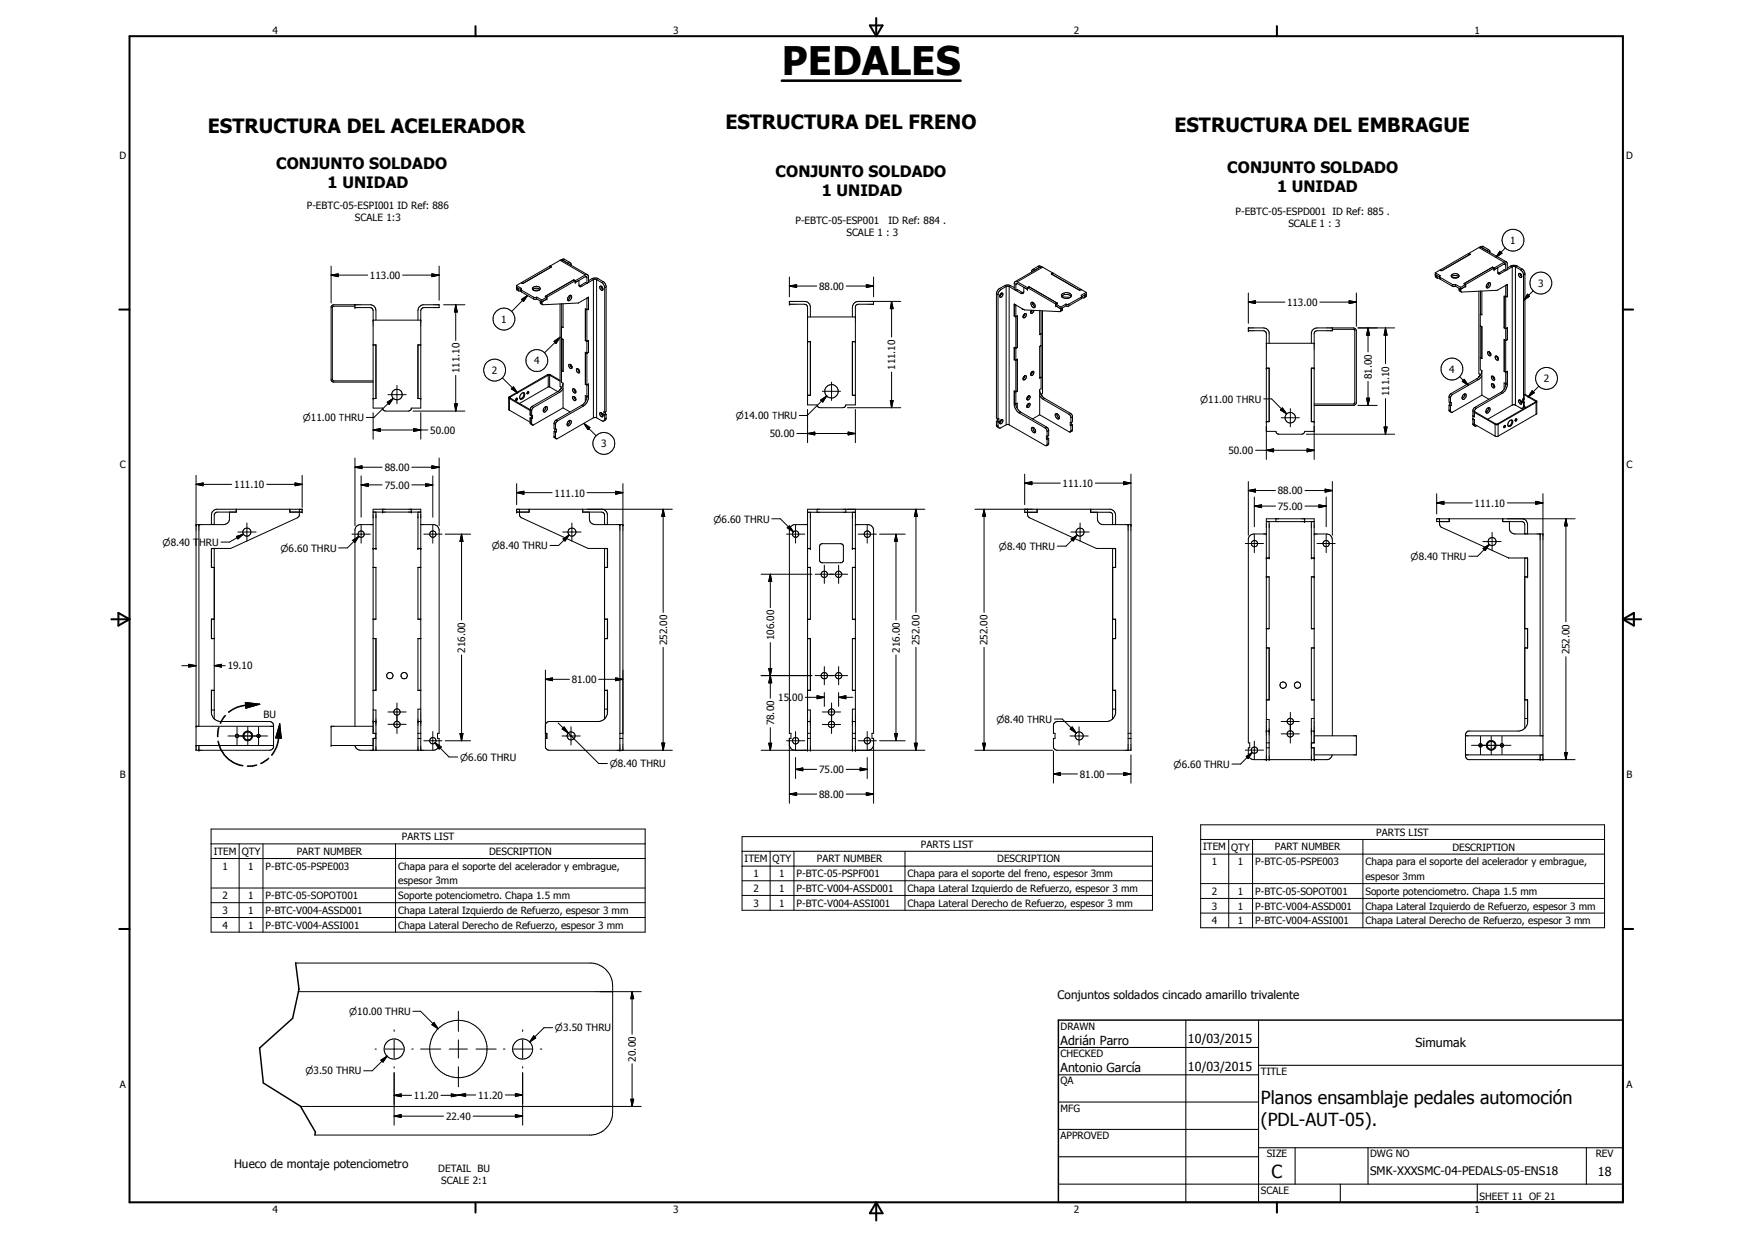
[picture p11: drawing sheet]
<svg xmlns="http://www.w3.org/2000/svg" width="420mm" height="297mm" viewBox="0 0 420 297" stroke-linecap="round" stroke-linejoin="round" font-family="sans-serif">
<defs><g id="words">
<text font-size="9.4" x="187.5" y="17.9">PEDALES</text>
<g font-size="4.7">
<text x="49.9" y="32">ESTRUCTURA DEL ACELERADOR</text>
<text x="174" y="30.9">ESTRUCTURA DEL FRENO</text>
<text x="281.6" y="31.6">ESTRUCTURA DEL EMBRAGUE</text>
</g>
<g font-size="4.3">
<text x="302.4" y="264.8">Planos ensamblaje pedales automoción</text>
<text x="302.4" y="269.9">(PDL-AUT-05).</text>
<text x="304.9" y="282.4">C</text>
</g>
<g font-size="3.8">
<text x="66.2" y="40.6">CONJUNTO SOLDADO</text>
<text x="294.3" y="41.5">CONJUNTO SOLDADO</text>
<text x="78.6" y="45.1">1 UNIDAD</text>
<text x="186" y="42.5">CONJUNTO SOLDADO</text>
<text x="197.1" y="47">1 UNIDAD</text>
<text x="306.3" y="46.1">1 UNIDAD</text>
</g>
<g font-size="3">
<text x="254.3" y="250.6">Adrián Parro</text>
<text x="284.9" y="250.1">10/03/2015</text>
<text x="339.5" y="251.1">Simumak</text>
<text x="254.3" y="257.1">Antonio García</text>
<text x="284.9" y="256.7">10/03/2015</text>
<text x="383.2" y="281.9">18</text>
</g>
<g font-size="2.8">
<text x="253.6" y="239.6">Conjuntos soldados cincado amarillo trivalente</text>
<text x="56.1" y="280">Hueco de montaje potenciometro</text>
<text x="328.6" y="281.8">SMK-XXXSMC-04-PEDALS-05-ENS18</text>
</g>
<g font-size="2.4">
<text x="65.4" y="8">4</text>
<text x="161.4" y="8">3</text>
<text x="257.5" y="8">2</text>
<text x="353.6" y="8">1</text>
<text x="28.7" y="38">D</text>
<text x="390" y="38">D</text>
<text x="73.6" y="50.2">P-EBTC-05-ESPI001 ID Ref: 886</text>
<text x="85.1" y="53.1">SCALE 1:3</text>
<text x="190.7" y="53.6">P-EBTC-05-ESP001</text>
<text x="213.1" y="53.6">ID Ref: 884 .</text>
<text x="296.3" y="51.5">P-EBTC-05-ESPD001 ID Ref: 885 .</text>
<text x="203" y="56.5">SCALE 1 : 3</text>
<text x="309" y="54.4">SCALE 1 : 3</text>
<text x="362.2" y="58.5">1</text>
<text x="88.7" y="66.9">113.00</text>
<text x="196.5" y="69.5">88.00</text>
<text x="368.9" y="68.8">3</text>
<text x="120.2" y="77.4">1</text>
<text x="308.7" y="73.3">113.00</text>
<text x="110.2" y="89.5" transform="rotate(-90 110.2 89.5)">111.10</text>
<text x="118" y="89.7">2</text>
<text x="128.1" y="87.3">4</text>
<text x="214.7" y="88.7" transform="rotate(-90 214.7 88.7)">111.10</text>
<text x="347.5" y="89.4">4</text>
<text x="329" y="90.9" transform="rotate(-90 329 90.9)">81.00</text>
<text x="333.2" y="95" transform="rotate(-90 333.2 95)">111.10</text>
<text x="370.2" y="91.7">2</text>
<text x="103.2" y="104">50.00</text>
<text x="144.2" y="107.2">3</text>
<text x="184.6" y="104.9">50.00</text>
<text x="28.8" y="112.2">C</text>
<text x="92.3" y="112.9">88.00</text>
<text x="294.6" y="108.9">50.00</text>
<text x="390" y="112.2">C</text>
<text x="56.1" y="117">111.10</text>
<text x="92.3" y="117.2">75.00</text>
<text x="133" y="119">111.10</text>
<text x="254.8" y="116.8">111.10</text>
<text x="306.4" y="118.5">88.00</text>
<text x="306.4" y="122.3">75.00</text>
<text x="353.6" y="121.5">111.10</text>
<text x="160" y="154.6" transform="rotate(-90 160 154.6)">252.00</text>
<text x="185.6" y="153.5" transform="rotate(-90 185.6 153.5)">106.00</text>
<text x="220.5" y="154.6" transform="rotate(-90 220.5 154.6)">252.00</text>
<text x="236.8" y="154.6" transform="rotate(-90 236.8 154.6)">252.00</text>
<text x="54.6" y="160.5">19.10</text>
<text x="111.6" y="156.5" transform="rotate(-90 111.6 156.5)">216.00</text>
<text x="215.8" y="156.5" transform="rotate(-90 215.8 156.5)">216.00</text>
<text x="376.4" y="156.9" transform="rotate(-90 376.4 156.9)">252.00</text>
<text x="137.1" y="163.7">81.00</text>
<text x="63.2" y="172.1">BU</text>
<text x="185.6" y="173.9" transform="rotate(-90 185.6 173.9)">78.00</text>
<text x="186.6" y="168">15.00</text>
<text x="196.5" y="185.3">75.00</text>
<text x="28.8" y="186.5">B</text>
<text x="196.5" y="191.3">88.00</text>
<text x="258.9" y="186.4">81.00</text>
<text x="390.1" y="186.5">B</text>
<text x="96.4" y="201.4">PARTS LIST</text>
<text x="220.8" y="203.2">PARTS LIST</text>
<text x="288.5" y="203.9">ITEM</text>
<text x="295.3" y="203.9">QTY</text>
<text x="305.8" y="203.9">PART NUMBER</text>
<text x="330.1" y="200.4">PARTS LIST</text>
<text x="348.3" y="203.9">DESCRIPTION</text>
<text x="51.3" y="205">ITEM</text>
<text x="53.3" y="208.5">1</text>
<text x="58" y="205">QTY</text>
<text x="59.6" y="208.5">1</text>
<text x="63.7" y="208.5">P-BTC-05-PSPE003</text>
<text x="71.2" y="205">PART NUMBER</text>
<text x="95.5" y="208.5">Chapa para el soporte del acelerador y embrague,</text>
<text x="117.3" y="205">DESCRIPTION</text>
<text x="178.6" y="206.8">ITEM</text>
<text x="185.3" y="206.8">QTY</text>
<text x="195.9" y="206.8">PART NUMBER</text>
<text x="239.2" y="206.8">DESCRIPTION</text>
<text x="290.6" y="207.4">1</text>
<text x="296.9" y="207.4">1</text>
<text x="301" y="207.4">P-BTC-05-PSPE003</text>
<text x="327.4" y="207.5">Chapa para el soporte del acelerador y embrague,</text>
<text x="53.3" y="215.6">2</text>
<text x="59.6" y="215.6">1</text>
<text x="63.7" y="215.6">P-BTC-05-SOPOT001</text>
<text x="95.5" y="212">espesor 3mm</text>
<text x="95.5" y="215.6">Soporte potenciometro. Chapa 1.5 mm</text>
<text x="180.7" y="210.3">1</text>
<text x="180.7" y="213.9">2</text>
<text x="186.9" y="210.3">1</text>
<text x="186.9" y="213.8">1</text>
<text x="191" y="210.3">P-BTC-05-PSPF001</text>
<text x="191" y="213.8">P-BTC-V004-ASSD001</text>
<text x="217.7" y="210.4">Chapa para el soporte del freno, espesor 3mm</text>
<text x="217.7" y="213.9">Chapa Lateral Izquierdo de Refuerzo, espesor 3 mm</text>
<text x="290.6" y="214.5">2</text>
<text x="296.9" y="214.5">1</text>
<text x="301" y="214.5">P-BTC-05-SOPOT001</text>
<text x="327.4" y="211">espesor 3mm</text>
<text x="327.4" y="214.5">Soporte potenciometro. Chapa 1.5 mm</text>
<text x="53.3" y="219.1">3</text>
<text x="59.6" y="219.1">1</text>
<text x="63.7" y="219.1">P-BTC-V004-ASSD001</text>
<text x="95.5" y="219.1">Chapa Lateral Izquierdo de Refuerzo, espesor 3 mm</text>
<text x="180.7" y="217.4">3</text>
<text x="186.9" y="217.3">1</text>
<text x="191" y="217.3">P-BTC-V004-ASSI001</text>
<text x="217.7" y="217.4">Chapa Lateral Derecho de Refuerzo, espesor 3 mm</text>
<text x="290.6" y="218.1">3</text>
<text x="290.6" y="221.5">4</text>
<text x="296.9" y="218.1">1</text>
<text x="296.9" y="221.6">1</text>
<text x="301" y="218.1">P-BTC-V004-ASSD001</text>
<text x="301" y="221.6">P-BTC-V004-ASSI001</text>
<text x="327.4" y="218.1">Chapa Lateral Izquierdo de Refuerzo, espesor 3 mm</text>
<text x="327.4" y="221.6">Chapa Lateral Derecho de Refuerzo, espesor 3 mm</text>
<text x="53.3" y="222.6">4</text>
<text x="59.6" y="222.6">1</text>
<text x="63.7" y="222.6">P-BTC-V004-ASSI001</text>
<text x="95.5" y="222.7">Chapa Lateral Derecho de Refuerzo, espesor 3 mm</text>
<text x="254.3" y="246.8">DRAWN</text>
<text x="152.5" y="254.5" transform="rotate(-90 152.5 254.5)">20.00</text>
<text x="254.3" y="253.4">CHECKED</text>
<text x="302.4" y="257.7">TITLE</text>
<text x="28.8" y="260.7">A</text>
<text x="99.3" y="263.5">11.20</text>
<text x="114.7" y="263.4">11.20</text>
<text x="254.3" y="260">QA</text>
<text x="390" y="260.7">A</text>
<text x="107" y="268.5">22.40</text>
<text x="254.3" y="266.5">MFG</text>
<text x="254.3" y="273.1">APPROVED</text>
<text x="105.1" y="281">DETAIL BU</text>
<text x="303.8" y="277.5">SIZE</text>
<text x="328.6" y="277.5">DWG NO</text>
<text x="382.7" y="277.4">REV</text>
<text x="105.8" y="283.8">SCALE 2:1</text>
<text x="302.4" y="286.2">SCALE</text>
<text x="354.8" y="287.7">SHEET 11 OF 21</text>
<text x="65.4" y="290.7">4</text>
<text x="161.4" y="290.7">3</text>
<text x="257.5" y="290.7">2</text>
<text x="353.6" y="290.7">1</text>
</g>
<g font-size="2.3">
<text x="72.6" y="101">n11.00 THRU</text>
<text x="176.5" y="100.5">n14.00 THRU</text>
<text x="287.8" y="96.6">n11.00 THRU</text>
<text x="171.1" y="125.3">n6.60 THRU</text>
<text x="39" y="130.9">n8.40 THRU</text>
<text x="117.9" y="131.7">n8.40 THRU</text>
<text x="239.6" y="131.9">n8.40 THRU</text>
<text x="67.3" y="132.2">n6.60 THRU</text>
<text x="338.3" y="134.2">n8.40 THRU</text>
<text x="239" y="173.3">n8.40 THRU</text>
<text x="110.4" y="182.4">n6.60 THRU</text>
<text x="146.2" y="183.9">n8.40 THRU</text>
<text x="281.4" y="184.1">n6.60 THRU</text>
<text x="83.7" y="243.3">n10.00 THRU</text>
<text x="133.1" y="247.3">n3.50 THRU</text>
<text x="73.2" y="257.6">n3.50 THRU</text>
</g>
</g></defs>
<g fill="none" stroke="#000" stroke-width=".24">
<path d="M354.7 59.4l-9.3 5.3M354.7 59.4l6 3.5M354.9 59.2l6.4 3.6M354.9 59.2l-.2 .2M355 59.2l.4 .2M355.4 59.4l1.2 .7M355.8 59.1l1.1 .7M355.8 59.1h-.4l-.4 .1M355.8 59.1l-.4 .3M356.9 59.8l-.3 .3M356.9 59.8l.4 .3v.4M361 59.4l-2.3 2.3"/>
<path d="M79.4 66l1.7-.3v.6zM79.4 63.8v8.8M79.4 66h8.8M85.1 73.7h.1M85.1 73.1h.1M85.1 73.1v.6M85.1 73.7h3.7l.4 .2 .3 .5v23.4h2.3l.1 .5 .5 .3h5.5l.6-.3 .1-.5h2.3v-23.4l.2-.4 .5-.3h3.7v-.6h-3.9a1.35 1.35 0 0 0-1.2 1.3v2.4M85.1 73.4h-5.1l-.3 .3v17.2l.4 .4h9.4M89.5 76.8h.1M89.5 76.8h11.4M90.2 76.8v-2.4a1.51 1.51 0 0 0-1.2-1.3h-9.1l-.5 .3v17.7l.5 .5h9.6M96.6 66h8.7"/>
<path d="M100.9 76.8h.1M103.6 65.7l1.7 .3-1.7 .3zM105.3 63.8v8.2M106.4 73.1h5.1M109.3 73.1l.4 1.7h-.7zM109.3 73.1v8.5M123.9 68.5v1l.5 .2M123.9 69.2l.3 .2M123.9 68.5l1.1 .6-.1 .2 .1 .7M124.3 69.7h.6M124.9 69.5l-1-.6 .3 .2 .1 .6M124.9 69.4l.1 .2"/>
<path d="M125 71.8l1.5-1-1 1.5zM125 67.7l-1.1 .8M125 69.6v.4M125 69.6l3 1.6M125 70l3 1.7M125.1 67.7h.1M126.5 70.8l-3.8 3.9M127.7 69l.3-.2a1.03 1.03 0 0 1 1.6 .5 1.19 1.19 0 0 1-1.8 .2zM127.8 69.4a1.37 1.37 0 0 1 1.7 0M128 71.2h.7M128 71.7h.7M128 71.2v.5"/>
<path d="M128.7 71.2l1.3 .7M128.7 71.7l1.3 .7M128.7 71.2v.5M129.4 69.5l-1.4 .1M129.6 72.5l.4 .2M130 72.4l-.4-.2v.6l.5 .2M130 71.9v.9l.1 .2M130.1 73l8.6-.4 2.4-1.4v2.8M130.8 71h.1M130.8 71l.3 .2M131.1 71.7h.1M131.1 71.2v.5"/>
<path d="M131.1 71.7l-1.1 .7M131.1 71.2l-1.1 .7M131.9 63.8l.3 .2M131.9 63.8h.1M132.2 64l-6.8 3.9-.3-.2M134.3 72.9v19.7l.2 .2v.4M134.3 62.4l.5-.1 .2 .1M134.3 62.4l-9.2 5.3M134.3 62.4l6.1 3.5M134.7 78.4v13.3l.3 .2v5.9M134.7 78.4l.3 .1M134.7 78.3l.3 .2"/>
<path d="M134.7 72.8v5.5M134.7 78.3v.1M134.7 62.3l6.2 3.6M135 62.4l1.3 .7M135 72.8v5.7M135.4 62.2l1.2 .7M135.4 62.2l-.4-.1-.4 .2M135.4 62.2l-.4 .2M136.3 63.1v.1M136.3 63.1l.1 .1M136.6 62.9l-.3 .2M136.6 62.9l.3 .2v.4"/>
<path d="M136.7 70.8l-.1 .6-.5 .5M136.7 70.8l-.5 .5-.1 .6M136.7 70.8a.69 .69 0 0 1 .4 .7 .69 .69 0 0 1-.6 .6l-.4-.2M136.9 63.4v.1M137.6 67.1l-6.8 3.9M137.6 67.1l.4 .2v.4M137.6 67.1h.1M137.6 67.1l-6.8 3.9 .3 .2M138 67.7h.1M138 67.7l.8-.5 .1 1.4 .2 .1 .4-.1M139.2 68.5h-.3M139.2 68.5l.3 .1"/>
<path d="M140.4 66.3l.3 .1v1.5M140.4 65.9l-9.3 5.3M140.4 67.7l.3 .2M140.4 66.3l-2.4 1.4M140.4 66.3l.3 .2M140.4 74v7.6M140.4 67.7l-1.2 .8M140.7 71.5v20.7M140.9 65.9l.2 .4v1.4l-.4 .2M140.9 65.9h-.5M141.1 71.2l-.4 .3M141.1 74h.1"/>
<path d="M141.1 74l-.4 .3-.3-.3v7.7M142 66.8l.7-.2 .7 .2M142 66.8l.3 .3M142 66.8l-.9 .5M142.3 67.1l.3-.2 .5 .2M142.3 67.1v33.1M142.3 67.1l-2.8 1.5M143.1 67.1l1.2 .6M143.1 67.1v33.1M143.4 66.8l1.2 .7M143.4 66.8l-.3 .3M144 68.6a.53 .53 0 0 0-.1 .7 .53 .53 0 0 0 .7 .2l-.1-.5-.3-.4"/>
<path d="M144 68.6h.1M144.1 68.6h.1M144.2 68.6l.4 .8M144.3 67.7l.5 .6 .2 .7M144.6 67.5l.6 .6 .2 .5v30l-.4 .2M144.6 67.5l-.3 .2M145 69v29.8M145.4 68.8l-.4 .2M189.3 68.6l1.7-.4v.7zM189.3 72.9h.1M189.3 72.3h.1M189.3 68.6h6.6"/>
<path d="M189.3 66.4v4.8M189.3 72.3v.6M189.3 72.3h3.7a1.41 1.41 0 0 1 1.3 1.1v2.6M193.7 76h.1M193.7 76h11.4M202.9 68.6h6.6M205.1 76h.1M207.8 68.2l1.7 .4-1.7 .3zM209.5 72.3v.6h-3.7l-.5 .3-.2 .3v23.6h-2.3l-.2 .5-.5 .1h-5.5l-.5-.2-.2-.4h-2.2v-23.4l-.2-.5-.5-.3h-3.7M209.5 66.4v4.8M213.8 72.3l.4 1.7h-.7zM213.8 72.3v8.5"/>
<path d="M216 72.3h-10.2a1.43 1.43 0 0 0-1.4 1.4v2.3M239 70.4l.3 .3M239.7 69.2l-.5 .5-.2 .6v29.9l.3 .3M239.7 69.2l.4 .2M240 70.4a.32 .32 0 0 1 .5-.1 .32 .32 0 0 1 0 .5l-.4 .4h-.3l-.1-.3zM240.1 69.4l-.5 .5-.3 .6v30M240.2 70.3l-.5 .7M240.5 70.4h.1M240.9 68.5l-1.2 .7M240.9 68.5l.4 .2M240.9 68.5l.6-.2 .9 .2M241.3 68.7l-1.2 .7"/>
<path d="M241.3 68.7v33.2M241.3 68.7h.7M242 68.7v33.2M242 68.7l2.8 1.6M242.4 68.5l-.4 .2M242.4 68.5l.8 .5M243.2 75.7h.1M243.2 75.7l.4 .2M243.3 72.9l.3 .3M243.4 67.5l-.2 .4v1.5l.4 .2M243.4 67.5l.6 .1M243.6 75.9h.1"/>
<path d="M243.6 73.2h.1M243.6 75.9l.4-.2-.1 7.6M243.6 73.2v23.9l.5 1.1 .7 .6M243.9 69.4l1.3 .7M244 69.4h.1M244 68l-.4 .1v1.5M244 68l2.4 1.4M244 67.6l2.4 1.4M244 69.4l-.4 .2M244 68l-.4 .2M245.1 74l.1 .2h.2M245.2 70.1l.3 .1"/>
<path d="M245.2 70.1l-.4 .2M245.5 70.2l-.3 .2-.4-.1M245.5 75.4l.3-.2a.54 .54 0 0 1 .3 .6 .54 .54 0 0 1-.5 .4h-.2l-.1-.3zM245.8 75.2l-.1 .4-.4 .3M246.4 69.4h.1M246.4 69v.4M246.4 69.4l-.9-.5v1.3M246.4 69l6.8 3.9M246.7 68.7h.1M246.8 68.7l6.8 4M246.8 68.7l-.4 .3M247.3 72.6a.7 .7 0 0 1 .9 .6v.5a.79 .79 0 0 1-.8-.3 .79 .79 0 0 1-.1-.8z"/>
<path d="M247.3 74.4l-.1 .3 .1 .4 .5-.3 .1-.4M247.4 74.4v.3M247.4 65.1l.1 .1M247.4 74.7l-.2 .2M247.6 74.4l-.2 .3M247.6 72.5v.4M247.6 72.7l.2 .1M247.6 72.9l.6 .6M247.7 64.6l-.3 .3v.3M247.7 64.6l.4 .2M247.8 72.8l-.2 .1M247.9 72.7l-.1 .1"/>
<path d="M248.1 64.8v.1M248.1 64.8l-.2 .1M249 63.8l-1.3 .8M249 63.8h.3l.5 .2M249 63.8l.3 .3M249.3 64.1l-1.2 .7M249.3 74.5v5.7l.4-.2M249.5 64l-6.1 3.5M249.6 64h.2M249.6 64l-.3 .1M249.7 74.5v18.7l-.4 .2v6M249.8 64l.3 .1"/>
<path d="M250 74.5v19.8l-.2 .1v.5M250.1 64.1l2.4 1.3M250.1 64.1l-6.1 3.5M252.5 65.4v.1M252.5 65.4l-.4 .3 6.8 3.9M253.2 73.3h.1M253.2 73.3l1.2 .7M253.2 72.9v.4M253.2 72.9l1.2 .7M253.6 72.7h.1M253.6 72.7l-.4 .2M254.2 74.7l-8.6-.4-2.4-1.4v2.8"/>
<path d="M254.4 74l.4-.2v.5l-.5 .4M254.4 73.6v.9l-.2 .2M254.6 71.1l.1-.1a1.66 1.66 0 0 1 2.1 0l.1 .1M254.7 70.5l.1-.1a1.73 1.73 0 0 1 1.9 .1 .55 .55 0 0 1 .2 .6 .55 .55 0 0 1-.6 .4 1.25 1.25 0 0 1-1.8-.7zM254.7 71.2l2 .1M254.8 74.2l-.4 .2M255.6 73.3h.8M255.6 72.9l-1.2 .7M255.6 73.3l-1.2 .7M255.6 72.9v.4M255.6 72.9l.4 .1 .4-.1M256.4 72.9v.4"/>
<path d="M259.3 69.4h.1M259.3 69.4l-6.8-4-.4 .3 6.8 3.9M259.3 69.4l-.4 .2M259.3 69.4l1.2 .7M259.3 71.2l-2.9 1.7M259.3 71.6l-2.9 1.7M259.3 71.2v.4M259.4 71.1l-.1 .1M259.4 71.1l1.1-.6-.4 .2-.1 .7M259.4 71v.1M259.4 71.4l-.1 .2M259.4 71v.4"/>
<path d="M260 71.4h-.6M260.5 70.1l-1.2 .7 .1 .2M260.5 70.1v.9l-.5 .4M260.5 70.9l-.4 .2M299.4 72.4l1.7-.3v.7zM299.4 79.3h.1M299.4 78.6h.1M299.4 70.2v7.3M299.4 78.6v.7M299.4 78.6h3.6a1.41 1.41 0 0 1 1.4 1.2v2.5M299.4 79.3h3.6l.6 .2 .1 .3v30.4M299.4 72.4h8.7"/>
<path d="M316.5 72.4h8.8M319.5 78.6v.7h-3.6a.66 .66 0 0 0-.7 .5v30.4M319.5 79h5.1l.3 .2v17.4l-.3 .3h-9.4M323.5 72.1l1.8 .3-1.8 .4zM325.3 70.2v8M325.7 78.6h8.8M328.1 78.6l.4 1.7h-.8zM328.1 78.6v5.8M332.3 78.6l.3 1.7h-.7zM332.3 78.6v8.6M344.2 65.4v.9l.5 .4M344.2 66.2l.4 .1"/>
<path d="M344.2 65.4l1.2 .7-.1 .1 .1 .7M344.8 66.7h.5M345.3 66.4l-1.1-.6 .4 .2 .2 .7M345.3 66.4l.1 .1M345.4 66.5v.4M345.4 66.5l2.9 1.7M345.4 66.9l2.9 1.7M345.4 64.7h.1M345.4 64.7l.4 .2M345.8 64.9l-.4-.2-1.2 .7M348.1 66.3a1.37 1.37 0 0 1 1.7 0M348.2 65.8h.1a1.03 1.03 0 0 1 1.6 .4l-.3 .3-.9 .2a.53 .53 0 0 1-.6-.3 .53 .53 0 0 1 .1-.6z"/>
<path d="M348.3 68.2h.8M348.3 68.6h.8M348.3 68.2v.4M349.1 68.2l1.2 .7M349.1 68.6l1.2 .7M349.1 68.2v.4M349.7 66.5h-1.4M349.9 69.5l.4 .1M350.3 69.3l-.4-.2 .1 .6 .4 .3M351.1 68h.1M351.1 68l.4 .2M351.5 68.6h.1"/>
<path d="M351.5 68.6l-1.2 .7M351.5 68.2v.4M351.5 68.2l-1.2 .7M352.2 60.7l.4 .3-6.8 3.9M352.2 60.7h.1M354.7 69.8v19.8l.2 .1v.5M355 78.1l.4 .2v7.7l-.4-.3M355 75.3v13.3l.4 .2v5.9M355 78.1l.4 .3M355 75.3l.4 .2M355 69.8v5.5M355 78.1h.1"/>
<path d="M355 75.3h.1M355.4 69.8v5.7M356.6 60.1h.1M356.6 60.1l.2 .1M357.1 67.7a.69 .69 0 0 1 .4 .8 .69 .69 0 0 1-.7 .5l-.4-.2M357.1 67.7l-.1 .6-.6 .5M357.1 67.7a1.21 1.21 0 0 0-.7 1.1M357.3 60.4l-.1 .1M358 64.1h.1M358 64.1l.3 .2M358 64.1l-6.9 3.9 .4 .2M358.3 64.7h.1"/>
<path d="M358.3 64.3l-.4-.2-6.8 3.9M358.3 64.7l.9-.5 .1 1.4 .2 .1 .4-.1M358.3 64.3v.4M358.3 64.3l-6.8 3.9M359.5 65.4l-.3 .1M359.5 65.4l.4 .2M359.7 60.2l.5 .5-1.5 1zM360.7 63.3l.4 .1v1.5M360.7 78.6l.4 .2M360.7 64.7l.4 .2M360.7 62.9l-2.4 1.4M360.7 63.3l-2.4 1.4"/>
<path d="M360.7 63.3l.4 .2M360.8 71v7.6M360.8 64.7l-1.3 .7M360.8 78.6l.3 .2M360.8 78.6h-.1M361.1 78.8l.4-.2v2.8l-.4 .3-.3-.3M361.1 68.4v20.8M361.3 62.8l.2 .3v1.5l-.4 .3M361.3 62.8l-.6 .1M361.4 68.2h.1M361.5 71h.1M361.5 68.2l-2.4 1.4-8.5 .4-.3-.2v-.9"/>
<path d="M361.5 68.2v2.8M361.5 71l-.4 .2M361.5 71l-.4 .2-.4-.2v7.6M361.5 68.2l-.4 .3M362.3 63.8l.7-.2 .8 .2M362.3 63.8l.4 .2M362.3 63.8l-.8 .5M362.7 64h.7M362.7 64v33.1M362.7 64l-2.8 1.6M363.4 64l1.2 .7M363.4 64v33.1"/>
<path d="M363.8 63.8l1.2 .7M363.8 63.8l-.4 .2M364.2 65.6a.59 .59 0 0 1 .7 .2 .59 .59 0 0 1 0 .7l-.5-.2zM364.5 65.6l.4 .7M364.6 64.7a1.48 1.48 0 0 1 .8 1.3M365 64.5l.5 .5 .2 .6v28.9M365 64.5l-.4 .2M365.4 66v30.3M365.7 65.7l-.3 .3M366.3 70.5l.5 .5-1.4 1zM367.7 69.7l-2.3 2.3M89.5 95.5h.1"/>
<path d="M89.5 82.7h.7v12.8h-.7M89.5 98.9v6.4M89.5 82.7h.7M92.9 96.4l1.4-.9-1 1.4zM93 94.6h4.4M94.3 95.5l-4.6 4.6h-1.9M95.2 92.4v4.4M99 98.6h12.5M100.2 82.7h.7M100.9 95.5h.1M100.9 98.9v6.4M100.9 82.7h-.7v12.8h.7"/>
<path d="M109 96.8h.7l-.4 1.8zM109.3 90v8.6M120.5 90.6l3.6 3.6M122 95.4l.2 .1M122.2 95.1l.1 .1M122.2 95.5v2.8M122.2 95.1l-.2 .1v3l.2 .1M122.2 98.3l5 2.9M122.2 95.5l5 2.9M122.3 95.4l-.1 .1M122.3 95.2v.2M122.3 95.4l4.9 2.8"/>
<path d="M122.6 93.2l.5-.4 1 1.4zM123.9 95.5l-.3 .4M123.9 95.5h.2l-.1 .4h-.4M125.2 94.3l.3-.2a.82 .82 0 0 1-.1 1.4l-.5 .2a.95 .95 0 0 1 .3-1.4zM125.5 94.1a1.07 1.07 0 0 1-.8 1.5M126.5 94l.1-.1a.27 .27 0 0 1 .1 .3 .27 .27 0 0 1-.3 .2zM126.6 93.9l-.2 .4M127.2 99.4h.1M127.2 99.4l.3 .3M127.2 98.3l.3 .2M127.5 99.7h.1M127.5 99.7l.2-.1v.6"/>
<path d="M127.5 98.5v3.1M127.6 97.4l-.4 .7v1.3M127.6 97.4l.4 .3M127.7 99.6v.6M128 97.7l-.5 .8M130.7 97.6l.3-.1a.72 .72 0 0 1 .1 .8 .72 .72 0 0 1-.8 .4l.1-.7zM130.9 97.5a1.03 1.03 0 0 1-.6 1.1M131.3 89.8h.7M131.3 89.8l.2 .2M131.3 89.8l-9.1 5.3M131.5 92.8h.3M131.5 90h.3"/>
<path d="M131.5 90v2.8M131.5 90l-9.2 5.2M131.5 92.8l-6.9 3.9M131.8 90v2.8M131.8 90l2.5 1.4M131.8 92.8l2 1.1M132 89.8l-.2 .2M132 89.8l2.3 1.4M132.9 81.8l1.4-.9-1 1.4zM133.8 93.9l-6.2 3.5M133.8 93.9l.4 .2M134.2 94.1l-6.2 3.6"/>
<path d="M134.3 93.4h.1M134.3 93.4v.1M134.3 93.4l-.5 .5M134.3 80.9l-3.7 3.7M134.7 81.2l.3 .2v7.6l-.3-.2M134.7 88.8l.3 .2M134.7 81.2l.3 .2M134.7 81.2h.1M134.7 88.8h.1M135 91.9l-.1 .7-.6 .8M135 97.8l-7 4.1h-.4l-.1-.3M135 93.2l-.8 .9"/>
<path d="M135 97.8l1.7 1M136.4 87.4a.57 .57 0 0 1 .7 .3 .57 .57 0 0 1-.1 .7l-.6-.5zM136.8 87.4l.1 .5M136.9 87.5v.4M136.9 87.9l.3 .2M137.3 95.2a.54 .54 0 0 1 .7 .2 .54 .54 0 0 1-.1 .7l-.4-.3zM137.4 93.3a.54 .54 0 0 1 .6 .2 .54 .54 0 0 1-.2 .7l-.4-.5zM137.7 93.2v.4l.4 .4M137.7 95v.4l.4 .4M138.3 88.4a.55 .55 0 0 1 .6 .3 .55 .55 0 0 1-.2 .7 .67 .67 0 0 1-.4-1zM138.6 88.4l.4 .8M139.5 97.2l-6.2 3.5"/>
<path d="M139.5 97.2l.4 .2M139.9 97.4l-6.2 3.5M140.4 81.7l.3 .1M140.4 92.1l.3 .2M140.4 81.6l.3 .2M140.4 92.1l.3 .1M140.4 81.6v.1M140.4 92.1h.1M140.7 81.8l.4-.2v2.9M140.7 92.3v2.9a2.58 2.58 0 0 1-1.2 2M141.1 92.1h.1M141.1 84.5l-.4 .2-.3-.2v7.6"/>
<path d="M141.1 92.1v3.6l-.4 .9-.8 .8M141.1 95.2l-.7-.4v1.5M141.1 92.1l-.4 .1M141.1 81.7l-.4 .1M141.1 92.1l-.4 .2M141.1 94.8l-.4 .2M143.9 99a.55 .55 0 0 1 .6 .3 .55 .55 0 0 1-.2 .6 .73 .73 0 0 1-.4-.9zM144.2 98.9l.4 .8M144.8 99.4l.2 .2M145 98.8l-.2-.1v.7M145 99.6v.9M145.2 99.2l.2 .1"/>
<path d="M145.2 99.2l-.4 .2M145.2 98.7v.5M145.4 99.3l-.4 .3M145.4 99.3l-.1 1.2-.5 .4M193.7 81.9h.1M193.7 81.9h.6v12.9h-.6M193.7 98.2v7.9M193.7 94.7h.6M196.8 95.9l1.5-1-1 1.5zM197.2 93.8h4.4M198.3 94.9l-4.7 4.7h-1.9M199.4 91.6v4.4"/>
<path d="M203.2 97.7h12.8M204.4 94.7h.7M205.1 81.9h.1M205.1 98.2v7.9M205.1 81.9h-.7v12.9h.7M213.5 96h.7l-.4 1.7zM213.8 89.2v8.5M243.2 86.1h.1M243.2 83.3h.1M243.2 96.6l.4 .3 .4-.3v1.3M243.2 86.1l.4 .3M243.5 96.8l-.3 .1"/>
<path d="M243.6 86.4l.4-.3-.1 7.7M243.6 83.5l-.4-.2v2.8M243.6 93.9l-.4-.2v3.4l.6 1.3 .6 .6M243.9 86.1l-.3 .3M244 83.3l-.4 .2-.4-.2M244 93.7l-.4 .3-.3-.2M244.4 99l6.2 3.6M244.8 98.8l6.2 3.6M244.8 98.8l-.4 .2M245.7 90.1l-.4 .7M245.7 90.1h.3M245.8 90.1l-.1 .4-.4 .3"/>
<path d="M246 90.1h.1M246.1 90.1a.67 .67 0 0 1-.7 1l-.1-.3M246.5 95.1l.2-.2a.54 .54 0 0 1 .3 .6 .54 .54 0 0 1-.5 .4l-.3-.2zM246.5 96.9l.2-.2a.53 .53 0 0 1 .3 .6 .53 .53 0 0 1-.5 .4l-.3-.2zM246.7 96.7l-.2 .5-.3 .3M246.7 94.9l-.2 .5-.3 .2M247.3 89.3l.6-.3a.59 .59 0 0 1 0 .7 .59 .59 0 0 1-.7 .3zM247.4 89.2v.3M247.6 89l-.4 .8M249.3 99.4l7.3 4.2 .2-.2v-1.3M249.3 94.9l.8 .8M249.3 93.9a2.87 2.87 0 0 0 1.2 1.6"/>
<path d="M249.3 83.1v7.6M249.3 90.7l.4-.3zM249.3 99.4l-1.7 1.1M249.6 82.8h.1M249.6 80h.1M249.7 80l-.4 .2M249.7 82.8l-.4 .3M249.9 95h.1M250 95h.1M250 95v.1M250.1 95.7l6.3 3.6M250.5 95.5l6.2 3.6"/>
<path d="M250.5 95.5l-.4 .2M253.2 99.2a.83 .83 0 0 1 .7 1.3h-.2a.97 .97 0 0 1-.5-1.3zM253.4 99.1l.1 .6 .6 .5M256.4 99.3l.4 .7v1.3M256.7 99.1l.5 .7v1.3l-.4 .2M256.7 99.1l-.3 .2M257.2 99.9l-.4 .2M303.1 95.6h1.9l3.6 3.6M303.7 88.3h.1M303.7 88.3h.7v12.8h-.7M303.7 82.3h11.5M307.5 97.8l1.1 1.4-1.5-.9z"/>
<path d="M309.4 98v4.3M314.5 82.3v-2.5l.3-.7 .6-.4 9.2-.1 .6 .4v17.8l-.6 .4h-9.4M315.2 88.3h.1M315.2 88.3h-.7v12.8h.7M325.7 97.2h4.6M327.7 95.5h.8l-.4 1.7zM328.1 91.4v5.8M332.3 95.5v8.6M347.5 97.2v1.2l.5 .4M347.5 97.2l.3 .1M347.5 98.3l.3 .2M347.5 95.2l.3 .2"/>
<path d="M347.7 97l.4 .2M347.7 97l-.2 .2M347.7 96.5v.5M347.8 96.6l.3-.1v.7M347.8 95.4v1.2M347.8 97.3v1.2M347.8 98.5l.3 .3M348 94.4l-.5 .7v1.3l.3 .2M348 94.4l.3 .2M348.1 97.2l-.3 .1M348.3 94.6l-.5 .8M350 90.3l2.1 2.1"/>
<path d="M350.8 94.8l.6-.4a.72 .72 0 0 1 .1 .9 .72 .72 0 0 1-.8 .3l-.1-.2zM351.1 90.9l1 1.5-1.4-1zM351.2 94.4a.89 .89 0 0 1-.6 1.1M353.2 99.7l.4 .2M353.2 98.5l.4 .2M353.6 98.7v1.2l-.4-.2M353.7 97.7l-.5 .7v3.3l.5 .5M353.7 97.7l.4 .2M354.1 97.9l-.5 .8M354.1 90.8l-6.1 3.6M354.1 90.8l.4 .2M354.5 91l-6.2 3.6"/>
<path d="M354.7 90.3v.1M354.7 90.3h.1M354.7 90.4l-.6 .4M354.8 90.2l-.1 .1M355 85.7l.4 .2M355 85.7h.1M355.4 94.7l-7.3 4.1M355.4 90.1l-.9 .9M355.4 88.9l-.3 .9-.4 .6M355.4 94.7l1.7 1M356.5 98.1l.6-.4a.72 .72 0 0 1 .1 .9 .72 .72 0 0 1-.8 .3l-.1-.2zM356.8 84.4l.1-.1a.59 .59 0 0 1 .6 .4 .59 .59 0 0 1-.2 .6l-.4-.3z"/>
<path d="M356.9 97.7a.89 .89 0 0 1-.5 1.1M357.1 84.3l.2 .5M357.3 84.5v.3M357.3 84.8l.2 .3M357.7 92.1a.56 .56 0 0 1 .6 .1 .56 .56 0 0 1 .1 .6v.1a.65 .65 0 0 1-.7-.8zM357.7 90.2a.54 .54 0 0 1 .7 .3 .54 .54 0 0 1-.2 .7 .9 .9 0 0 1-.5-1zM358 90.2l.1 .4 .4 .3M358 92l.1 .4 .4 .4M358.6 85.4a.58 .58 0 0 1 .7 .3 .58 .58 0 0 1-.1 .7 .71 .71 0 0 1-.6-1zM358.9 85.4l.5 .7M359.9 94.1l-6.2 3.6M359.9 94.1l.3 .2"/>
<path d="M360.2 94.3l-6.1 3.6M360.7 89h.1M360.7 89l.4 .3M360.8 81.4v7.6M360.8 89l.3 .2M361.1 89.3v2.9a2.46 2.46 0 0 1-1.2 1.9M361.4 89h.1M361.5 89v3.4a2.59 2.59 0 0 1-1.3 1.9M361.5 92.2l-.8-.4v1.4M361.5 89l-.4 .2M361.5 81.4l-.4 .2-.4-.2v7.6M361.5 89l-.4 .3"/>
<path d="M361.5 91.8l-.4 .2M362.7 97.1h.7M362.7 97.1l-5.9 3.4M363.4 97.1l1.2 .7 .6 .1M364.2 95.9a.55 .55 0 0 1 .7 .3 .55 .55 0 0 1-.2 .7l-.5-.5zM364.5 95.9l.4 .7M365.2 96.4l.2 .1M365.4 96.3l-.2 .1M365.4 96.5v.9M365.4 97.4l-.2 .5M365.4 96.3l.1 .1M365.5 95.7h.1"/>
<path d="M365.5 96.4l-.1 .1M365.5 95.7l-.3-.1v.8M365.5 97.3l-.1 .1M365.5 94.6v1.1M365.5 96.4v1l.5 .3M365.5 94.6l2.7 1.6M365.7 97.5l-.5 .4M365.7 94.5l-.2 .1M365.7 94.5l2.7 1.6M367.4 93.7l.5 .4-1.4 1.1zM368.2 96.2v.2M368.2 96.4l.2 .1"/>
<path d="M368.2 96.4l-9.1 5.2M368.4 96.1l.1 .1v2.9l-.1 .2M368.4 96.5v2.8M368.4 96.1l-.2 .1M368.4 99.3l-9.1 5.3M368.4 96.5l-9.1 5.2M368.5 96.4l-.1 .1M369.1 92.6l-2.6 2.6M47 116.1l1.7-.3v.7zM47 114v65.9h17.7l.5-.2 .3-.4 .1-5.4-.2-.5-.4-.3-12.3-.1a2.21 2.21 0 0 1-2-2M47 116.1h8.6M64 116.1h8.5"/>
<path d="M70.8 115.8l1.7 .3-1.7 .4zM72.5 114v7.7M85.1 112l1.7-.3v.7zM85.1 109.8v16.2M85.1 112h6.5M86.6 116.2l1.7-.2v.6zM86.6 114.1v9.9M86.6 116.2h5M89.5 103.1l1.7-.4v.7zM89.5 103.1h13.1M98.8 112h6.5M98.8 116.2h5"/>
<path d="M99.2 102.7l1.7 .4-1.7 .3zM102.1 116l1.7 .2-1.7 .4zM103.6 111.7l1.7 .3-1.7 .4zM103.8 114.1v9.9M105.3 109.8v16.2M123.9 118.1l1.7-.3v.7zM123.9 116v5M123.9 118.1h8.5M127.2 101.3l.3 .3M127.5 100.4l-.3-.2v1.4l.5 .3M127.7 100.2h.1M127.7 100.2l-.2 .2"/>
<path d="M132.9 103.5l.3 .2M132.9 103.5v1.4l.5 .3M132.9 101.6l.3 .2M132.9 104.6l.3 .3M133 103.4l.4 .1M133 103.4l-.1 .1M133 102.9v.5M133.2 103l.2-.1v.6M133.2 101.8v1.2M133.2 103.7v1.2M133.2 104.9l.2 .3M133.3 100.7l-.4 .7v1.3l.3 .3"/>
<path d="M133.3 100.7l.4 .2M133.4 103.5l-.2 .2M133.7 100.9l-.4 .4-.1 .5M136.2 101.1l.5-.3a.72 .72 0 0 1 .2 .8 .72 .72 0 0 1-.9 .4v-.3zM136.6 100.8a1.03 1.03 0 0 1-.6 1.1M140 101.5l1.5 1-.5 .5zM140 101.5l2.9 2.9M140.8 118.1h8.6M142.3 100.2h.8M142.3 100.2l-8.9 5M143.1 100.2l1.2 .7h.5M145 100.5l-.2 .4"/>
<path d="M145.4 100.2l-.4 .3M147.6 117.8l1.8 .3-1.8 .4zM149.4 116v63.9M191.1 103.9h14M193.7 103.9l1.7-.3v.7zM203.4 103.6l1.7 .3-1.7 .4zM239 101l.3 .2M239 101v1.1l.6 .5M239 101.9l.3 .2M239.2 100.4v.5M239.2 100.9l.4 .2M239.2 100.9l-.2 .1"/>
<path d="M239.3 101.2v1.1l.3 .3M239.3 100.5l.3-.1v.7M239.6 101.1l-.3 .1M240.1 100.6h.3a.55 .55 0 0 1 0 .7 .55 .55 0 0 1-.7 .1l.1-.4zM240.2 100.6l-.5 .7M241.3 101.9l-1.4 .7h-.3M241.3 101.9l.3-.2 .4 .2M242 101.9l8.9 4.9M245.7 115.8l1.8-.3v.7zM245.7 113.7v7.3M245.7 115.8h8.6M247.5 102.5a.83 .83 0 0 1 .7 1.3h-.2a.97 .97 0 0 1-.5-1.3z"/>
<path d="M247.7 102.4l.1 .6 .6 .5M250.6 102.6l.5 .7v1.3M250.9 105.2l.2 .1M251 102.4l.5 .7v1.3l-.4 .2M251 102.4l-.4 .2M251.1 104.6l-.2-.1v.7M251.1 105.3v1.3l-.2 .2M251.3 105l.2 .2M251.3 105l-.4 .2M251.3 104.5v.5M251.5 105.2l-.4 .1M251.5 105.2v1.2l-.5 .4"/>
<path d="M251.5 106.3l-.4 .3M251.5 103.3l-.4 .1M256.7 101.9l.1 .2M256.8 101.3l-.1-.1v.7M257 101.7l.2 .2M257 101.7l-.3 .2M257 101.2v.5M257.2 101.9l-.4 .2M257.2 101.9v1.2l-.5 .4M257.2 103l-.4 .3M262.7 115.8h8.5M269.5 115.5l1.7 .3-1.7 .4z"/>
<path d="M271.2 113.7v66.2h-17.8l-.7-.6-.1-2.3h.4v-1.2h-.4v-2.1l.6-.6 12.3-.1a2.31 2.31 0 0 0 2-2M299.4 117.6l1.7-.3v.7zM299.4 115.4v12.9M299.4 117.6h6.5M300.8 119.2v7.1M301.1 107.9h14.1M303.7 107.9l1.7-.3v.7zM303.7 101.1h.1M303.7 103.4h2.3a.72 .72 0 0 0 .7 .7h5.5l.4-.2 .3-.5h2.3M307.2 100.2h4.4M313 117.6h6.5M313.3 104.1h21.2"/>
<path d="M313.5 107.6l1.7 .3-1.7 .4zM315.2 101.1h.1M317.8 117.3l1.7 .3-1.7 .4zM318 119.2v7.1M319.5 115.4v12.9M331.9 102.4h.7l-.3 1.7zM344.5 118.4v4.8M353.2 100.4h.1M353.2 100.4l.4 .2v1.2M353.2 101.6l.4 .2M353.6 101.8l.2 .4 .3-.2M353.6 101.7l5 2.9"/>
<path d="M358.6 101.7v2.9M358.6 101.7l.3 .2 .4-.2M358.6 104.6h.7M358.7 101.6l-.1 .1M358.7 101.6h.4M358.7 101.6l-4.9-2.8h-.2l5 2.9M359.1 101.6l.2 .1M359.3 101.7v2.9M360.8 102l-.2 .4M360.9 102l-.3 .5 .4-.1v-.3M360.9 102h.1M361 102v.1"/>
<path d="M362 100.9l.6-.2a.98 .98 0 0 1-.9 1.5 1.08 1.08 0 0 1 .3-1.3zM362.5 100.7a1.1 1.1 0 0 1-.8 1.5M363.3 100.8l.1 .2M363.4 101h.1M363.6 100.4l-.3 .4M363.6 100.4l.2 .3-.3 .3M370 118.4v63.7M47 125.8h.1M47.7 125.8h.1M47.7 125.8v48.3M50.7 131.5h.7M50.7 125.7h.7"/>
<path d="M51.4 131.5v40.8M55 122.8v1.8l-.1 .5-1 .6-6.9 .1M56.6 122.1l.1 .7h-4.6l-.5 .1-.2 .4v2.5M56.7 128.6l1.7-.5-1.3 1.1zM57.1 127.6h4.3M58.4 128.1l-3.4 1.9h-2M59.2 125.4v4.4M69.5 122.1h.1M69.5 122.1v.7h3M71.8 122.1l-.1 1.6-.4 .5-16 7.3h-4.6v4.5h.7M72.5 122.1h.1M72.5 122.8h.1"/>
<path d="M72.5 122.1h-20.7a1.39 1.39 0 0 0-1.1 1.3v2.4M72.5 122.1v.7M84.4 128.1h4.4M84.6 129.5l1.5-.9-1 1.4zM86.1 128.6l-2.8 2.8h-2.1M86.6 125.9v4.3M89.5 131.5h.1M89.5 125.8h-3.2l-.9 .4-.3 .7v47.2M89.5 136h.7v12.5l-.7-.1M89.5 122.8h11.4M89.5 131.5h.7M90.2 131.5h.1"/>
<path d="M90.2 122.8v8.7h-.7M91.8 122.1h.1M91.8 122.8h.1M91.8 122.1v.7M98.6 122.1h.1M98.6 122.8h.1M98.6 122.1v.7M100.2 131.5h.1M100.2 131.5h.7M100.2 122.8v8.7h.7M100.9 131.5h.1M100.9 125.8h3.3a1.41 1.41 0 0 1 1.1 1.3v48.7h-.4v1.2h.4v1.5a1.43 1.43 0 0 1-1.4 1.4h-17.4a1.36 1.36 0 0 1-1.4-1.2"/>
<path d="M100.9 136h-.7v12.4h.7M101.6 128.1h4.4M103.8 125.9v4.3M106.8 128.1h6M110.7 128.1l.3 1.7h-.7zM110.7 128.1v20.5M123.9 122.1h.1M123.9 122.8h.1M123.9 122.1h37.3M123.9 122.1v.7M124.6 122.1v1.6l.4 .4 16 7.4h4.7v4.6l-.7-.1M126.9 122.1v.7"/>
<path d="M126.9 122.1v.7h-3M134.9 127.6h4.4M135 129.2l1.5-.9-1 1.4zM136.5 128.3l-2.5 2.5h-2.1M137.1 125.4v4.4M139.7 122.1h.1M139.7 122.1v.7h4.6l.4 .1 .3 .4v2.5M141.3 122.8v1.6a1.35 1.35 0 0 0 1.4 1.4h6.7M144.6 122.1l.8 .5 .3 .6v2.6M145 131.5h.7M145 125.7h.7M145 131.5v40.8"/>
<path d="M145.7 131.5v4.6M148.7 125.8h.1M148.7 125.8v54.1M149.4 125.8h.1M159 122.1l.4 1.7h-.7zM159 122.1v24.7M182.5 137.7h12.2M184.7 137.7l.4 1.7h-.7zM184.7 137.7v8M185.1 124.4h2l3.2 3.1M188.6 128.1h4.4M188.8 126.5l.5-.4 1 1.4z"/>
<path d="M190.8 125.9v4.3M193.7 131.5h.1M193.7 125.8h-3.3l-.8 .4-.3 .7v48.9h.4v1.2h-.4M193.7 122.8h11.4M193.7 136h.6v12.5h-.6M193.7 131.5h.6M194.3 131.5h.1M194.3 122.8v8.7h-.6M195.5 137.7h7.8M195.9 122.1v.7M196.7 130.6l.4-.3 4.9 .2 .3 .4-.2 3.8-.4 .2h-4.6l-.3-.1-.3-.4zM197.7 135.5v4.4"/>
<path d="M201.1 135.5v4.4M202.8 122.1v.7M204.4 131.5h.1M204.4 131.5h.7M204.4 122.8v8.7h.7M205.1 131.5h.1M205.1 125.8h.1M205.1 125.8h3.3a1.41 1.41 0 0 1 1.1 1.3v48.7h-.4v1.2h.4M205.1 136h-.7v12.5h.7M205.1 122.1v57.8M205.8 128.1h4.4M208 125.9v4.3"/>
<path d="M210.9 128.1h6.2M214.9 128.1l.3 1.7h-.7zM214.9 128.1v20.5M219.7 122.1l.3 1.7h-.7zM219.7 122.1v24.7M221.8 122.1h-28.1v57.8M233.8 122.1h32.6l.8 .5 .3 .6v2.6M236 122.1l.3 1.7h-.6zM236 122.1v24.7M245.7 122.1v.7h3v-.7M246.4 122.1v1.3l.4 .7 16.1 7.4h4.6v4.5h-.7M248.7 122.1v.7"/>
<path d="M256.8 127.6h4.4M256.9 129.2l1.4-.9-.9 1.4zM258.3 128.3l-2.7 2.6h-2M259 125.4v4.4M261.6 122.1h.1M261.6 122.1v.7l5 .1 .2 .4v2.5M263.2 122.8l.1 2 .6 .8 .7 .2h6.6M266.8 131.5h.7M266.8 125.7h.7M266.8 131.5v40.9M266.9 136.1v12.4M270.5 125.8h.1"/>
<path d="M270.5 125.8v54.1M271.2 125.8h.1M298.7 130.3h4.3M300.8 121.3l1.7-.3v.7zM300.8 128.1v4.4M300.8 121.3h5.1M303.7 138.3h.1M303.7 133.8h.1M303.7 128h.1M303.7 128h-3a1.41 1.41 0 0 0-1.3 1.2v48.9h.3v1.2h-.3v1.9a1.41 1.41 0 0 0 1.1 .9h17.8l.8-.4 .4-.7M303.7 138.3h.7v12.4h-.7M303.7 125.1h11.5"/>
<path d="M303.7 133.8h.7M304.4 133.8h.1M304.4 125.1v8.7h-.7M306 124.4v.7M312.9 124.4h.1M312.9 125.1h.1M312.9 124.4v.7M313 121.3h5M314.5 133.8h.1M314.5 133.8h.7M314.5 125.1v8.7h.7M315.2 138.3h.1"/>
<path d="M315.2 133.8h.1M315.2 128h.1M315.2 128h3a1.44 1.44 0 0 1 1.3 1.4v47M315.2 138.3h-.7v12.4h.7M315.8 130.3h4.4M316.3 121l1.7 .3-1.7 .4zM318 128.1v4.4M344.5 120.6l1.8-.4v.7zM344.5 120.6h8.6M345.2 124.4v1.2l.4 .8 16.2 7.4h4.5v4.5M347.5 124.4h.1M347.5 124.4v.7h-3v-.7h33.2"/>
<path d="M355.6 129.8h4.4M355.7 131.5l1.5-1-1 1.5zM357.2 130.5l-2.8 2.8h-2.2M357.8 127.6v4.4M360.4 124.4h.1M360.4 124.4v.7h4.8l.5 .6v2.3M361.5 120.6h8.5M362 125.1v1.6a1.41 1.41 0 0 0 1.1 1.3h6.9M365.2 124.4l.6 .3 .5 .8v2.5M365.7 138.3h.6M365.7 133.8h.6M365.7 133.8v40.8"/>
<path d="M366.3 138.3h.1M368.3 120.2l1.7 .4-1.7 .3zM369.3 128v48.4M375.5 124.4l.4 1.7h-.7zM375.5 124.4v24.7M43.6 159.6h3.4M45.3 159.3l1.7 .3-1.7 .3zM50.7 153.1h.7M51.4 159.6l1.7-.3v.6zM51.4 148.4h-.7v4.7h.7M51.4 159.6h2.6M89.5 153.1h.7v12.4h-.7"/>
<path d="M89.5 153.1h.7M100.2 153.1h.7M100.9 153.1h-.7v12.4h.7M110.7 157v20.6M145 148.5l.7-.1v4.7h-.7M145 153.1h.7M145.7 148.4v4.7M159 155.2v24.7M184.7 154.1v13.3M193.7 148.5h.1M193.7 153.1h.6M193.7 153.1h.6v12.4h-.6"/>
<path d="M197.7 159.8v4.4M201.1 159.8v4.4M204.4 153.1h.7M205.1 148.5h.1M205.1 153.1h-.7v12.4h.7M214.9 157v20.6M219.7 155.2v24.7M236 155.2v24.7M266.8 148.5h.7M266.8 153.1h.7M267.5 148.5h.1M267.5 148.5v4.6h-.6v12.4h.6v5.5"/>
<path d="M303.7 155.3h.7v12.5h-.7M315.2 155.3h-.7v12.5h.7M365.7 150.7h.6v4.7l-.6-.1M375.5 157.4v24.7M47 178.7h.1M47 174.1h.1M47 174.1h18.6M47 178.7h18.6M47.7 179.9h.1M47.7 178.7v1.2M50.7 170.2h.7M50.7 165.5h.7"/>
<path d="M51.4 165.5h-.7v5.5M54.7 176.4h9.5M56.8 174.2v4.4M58.8 168.4l3.5 .4-3.3 1zM59.4 174.2v4.4M62 174.2v4.4M62.3 168.8l-3.4 .3M67.1 173.5l.4 3.5-1.4-.1zM67.1 173.5l-.3 3.5M79.4 174.1h.1M79.4 178.7h.1M79.4 174.1v4.6"/>
<path d="M79.4 174.1h10.1M79.4 178.7h10.1M89.5 173h.1M89.5 177h.7M89.5 170.2h.7v9.7M89.5 175.8h.7M89.5 179.9v-2.9h.6v-1.1h-.6v-53.8h11.4v57.8M89.5 173h.7M89.5 165.5h.7M90.2 173h.1M93 170.7h4.4M93 173.7h4.4"/>
<path d="M95.2 168.5v7.4M100.2 173h.1M100.2 177h.7M100.2 175.8h.7M100.2 173h.7M100.2 165.5h.7M100.9 173h.1M100.9 170h-.7v9.9M101.6 177.6h4.4M103.8 175.4v4.3M104.3 178.1l1.5 1-.5 .5zM104.3 178.1l3.4 3.4h2.1"/>
<path d="M106.8 177.6h6M110.3 175.9h.7l-.3 1.7zM130.8 162.9l1.7-.4v.7zM130.8 160.7v18.4l.5 .7 29.9 .1M130.8 175.8h.3v1.2h-.3M130.8 175.9h.3M130.8 177h.3M130.8 162.9h5.8M133.8 173.3l9.8 9.7h2.1M134.8 176.4h4.3M135.3 174.3l1 1.5-1.5-1zM136.9 174.2v4.4"/>
<path d="M143.6 162.9h5.8M145 165.5h.7v5.5a2.31 2.31 0 0 1-2 2h-12l-.6 .3-.3 .4M145 170h.7M145 165.5h.7M145.7 165.5v5.5M147.6 162.5l1.8 .4-1.8 .3zM148.7 179.9h.1M148.7 177h.7M148.7 175.8h.7M158.7 178.1h.7l-.4 1.8zM182.5 179.9h39.3M182.5 162h12.2"/>
<path d="M184.4 160.3h.7l-.4 1.7zM184.4 178.2h.7l-.4 1.7zM184.7 162l.4 1.7h-.7zM184.7 174.5v5.4M188.6 177.6h4.4M189.3 177v15.6M189.3 178.7l.5 .9 .9 .3M190.8 175.4v4.3M193.1 167.2h4.6M193.7 179.9h.1M193.7 173h.1M193.7 177h.6"/>
<path d="M193.7 175.8h.6M193.7 173h.6M193.7 165.5h.6M193.7 170.2h.6v9.7M194.3 179.9h.1M194.3 173h.1M195.5 162h7.8M195.9 166.8l1.8 .4-1.8 .3zM197.2 170.7h4.4M197.2 173.7h4.4M197.7 166v3.3M199.4 168.5v7.4"/>
<path d="M201.1 167.2l1.7-.4v.7zM201.1 166v3.3M201.1 167.2h3.4M204.4 179.9h.1M204.4 173h.1M204.4 177h.7M204.4 175.8h.7M204.4 173h.7M204.4 165.5h.7M205.1 179.9h.1M205.1 173h.1M205.1 170h-.7v9.9"/>
<path d="M205.8 177.6h4.4M208 175.4v4.3M209.5 177v15.6M209.5 178.5a1.36 1.36 0 0 1-1.4 1.4M210.9 177.6h6.2M214.5 175.9h.7l-.3 1.7zM219.3 178.2h.7l-.3 1.7zM233.8 179.9h18.6M235.7 178.2h.6l-.3 1.7zM252.8 172.4h2l3.3 3.4M256.6 176.4h4.4M257.1 174.3l1 1.5-1.4-1z"/>
<path d="M258.8 174.2v4.4M266.8 170h.7M266.8 165.5h.7M270.5 177h.7M270.5 175.8h.7M298.7 179.8h4.3M300.8 177.7v4.3M303.7 175.3h.1M303.7 179.3h.7M303.7 178.1h.7M303.7 172.5h.7v9.6M303.7 175.3h.7"/>
<path d="M303.7 167.8h.7M304.4 175.3h.1M307.2 173h4.4M307.2 175.9h4.4M309.4 170.8v7.3M314.5 175.3h.1M314.5 179.3h.7v2.8M314.5 178.1h.7v-53.7h-11.5v57.7M314.5 175.3h.7M314.5 167.8h.7M315.2 175.3h.1M315.2 172.3h-.7v9.8"/>
<path d="M315.2 176.4h10.1v4.6h-10.1M351.4 176.4h18.6M352.9 178.7h9.5M355 176.5v4.4M357.6 176.5v4.4M360.2 176.5v4.4M365.7 167.8h.6v5.5a2.35 2.35 0 0 1-1.9 2h-12.4l-.3 .2-.3 .7v5l.2 .5 .6 .4h25.5M365.7 172.3h.6M365.7 167.8h.6M50.6 198.8h104.1v24.7h-104.1zM189.3 190.4l1.7-.4v.7zM189.3 190.4h6.6"/>
<path d="M190.8 184.4l1.7-.3v.7zM190.8 181.6v5M190.8 184.4h5.1M202.9 184.4h5.1M202.9 190.4h6.6M206.3 184.1l1.7 .3-1.7 .4zM207.8 190l1.7 .4-1.7 .3zM208 181.6v5M252.6 185.5l1.7-.3v.7zM252.6 180v7.7M252.6 185.5h5.8M265.5 185.5h5.7"/>
<path d="M269.5 185.2l1.7 .3-1.7 .4zM271.2 181v6.7M287.9 197.7h96.9v24.7h-96.9zM298.9 181.4l1.4-1-1 1.5zM300.3 180.4l-2.8 2.8h-2.1M303.7 182.1h.1M304.4 182.1h.1M314.5 182.1h.1M315.2 182.1h.1M351.4 181h18.6M369.3 182.1h.1M369.3 181v1.1"/>
<path d="M370 182.1h.1M375.2 180.4h.7l-.4 1.7zM50.6 202.3h104.1M50.6 205.8h104.1M50.6 212.9h104.1M50.6 216.4h104.1M50.6 220h104.1M57.4 202.3v21.2M63.1 202.3v21.2M94.9 202.3v21.2M178 200.6h98.4v17.6h-98.4zM178 204.1h98.4"/>
<path d="M178 207.6h98.4M178 211.2h98.4M178 214.7h98.4M184.7 204.1v14.1M190.4 204.1v14.1M217 204.1v14.1M287.9 201.3h96.9M287.9 204.8h96.9M287.9 211.8h96.9M287.9 215.4h96.9M287.9 218.9h96.9M294.7 201.3v21.1"/>
<path d="M300.4 201.3v21.1M326.8 201.3v21.1M70.9 230.8l71 .1a5.6 5.6 0 0 1 5 5.4v30.3a5.6 5.6 0 0 1-5 5.5h-66.4M71.6 237.7h82.2M151.6 237.7l.4 1.7h-.7zM151.6 237.7v10.2M89.9 251.5h.3M91.3 254.2l1.5-1-.9 1.4zM92.4 251.5h4.3M92.8 253.2l-3.5 3.5h-2.1M94.5 246.9v.4M94.5 249.3v4.4"/>
<path d="M94.5 255.7v.4M94.5 257.2v12.5M98.8 251.5h.3M99 242.4h1.9l4.2 4.2M100.9 251.5h4.8M103.6 245.7l.5-.5 1 1.4zM104.1 245.2l1 1.4-1.5-.9zM107.7 251.5h4.4M109.9 242.4v4.9M109.9 249.3v4.4M109.9 255.7v4.9M114.2 251.5h4.8"/>
<path d="M120.7 251.5h.4M123.1 251.5h4.4M125.3 246.9v.4M125.3 249.3v4.4M125.3 255.7v.4M125.3 257.2v12.5M128 248.3l.5 .5-1.5 1zM129.6 251.5h.4M132.5 246.4h-2l-3.5 3.4M151.6 255v10.3M72.1 265.3h81.7M94.5 262.6l1.7-.3v.6z"/>
<path d="M94.5 267.6l1.7-.4v.7zM94.5 262.6h4.2M94.5 267.6h11.9M105.7 262.6h4.2M108.2 262.3l1.7 .3-1.7 .3zM109.9 262.5l1.8-.3v.6zM109.9 262.5h4.2M113.4 267.6h11.9M121.2 262.5h4.1M123.6 262.2l1.7 .3-1.7 .3zM123.6 267.2l1.7 .4-1.7 .3zM151.3 263.5h.7l-.4 1.8z"/>
<circle cx="362.8" cy="57.6" r="2.62"/>
<circle cx="120.8" cy="76.5" r="2.62"/>
<circle cx="369.5" cy="67.9" r="2.63"/>
<circle cx="95.2" cy="94.6" r="1.27"/>
<circle cx="118.6" cy="88.7" r="2.63"/>
<circle cx="128.7" cy="86.4" r="2.63"/>
<circle cx="199.4" cy="93.8" r="1.6"/>
<circle cx="348.2" cy="88.5" r="2.62"/>
<circle cx="370.9" cy="90.7" r="2.63"/>
<circle cx="144.8" cy="106.3" r="2.62"/>
<circle cx="309.4" cy="100.2" r="1.27"/>
<circle cx="59.2" cy="127.6" r=".98"/>
<circle cx="86.6" cy="128" r=".77"/>
<circle cx="103.8" cy="128" r=".77"/>
<circle cx="137.1" cy="127.6" r=".97"/>
<circle cx="190.8" cy="128" r=".77"/>
<circle cx="197.7" cy="137.7" r=".76"/>
<circle cx="201.1" cy="137.7" r=".76"/>
<circle cx="208" cy="128" r=".77"/>
<circle cx="259" cy="127.6" r=".96"/>
<circle cx="300.9" cy="130.3" r=".76"/>
<circle cx="318" cy="130.3" r=".76"/>
<circle cx="357.8" cy="129.8" r=".95"/>
<circle cx="56.8" cy="176.5" r=".4"/>
<circle cx="59.4" cy="176.4" r="1.15"/>
<circle cx="59.4" cy="176.4" r=".95"/>
<circle cx="62" cy="176.4" r=".4"/>
<circle cx="93.5" cy="162" r=".76"/>
<circle cx="95.2" cy="173.7" r=".75"/>
<circle cx="95.2" cy="170.7" r=".75"/>
<circle cx="96.9" cy="162" r=".77"/>
<circle cx="103.8" cy="177.6" r=".77"/>
<circle cx="137" cy="176.4" r=".96"/>
<circle cx="190.8" cy="177.6" r=".77"/>
<circle cx="197.7" cy="162" r=".76"/>
<circle cx="199.4" cy="170.7" r=".76"/>
<circle cx="199.4" cy="173.7" r=".75"/>
<circle cx="201.1" cy="162" r=".75"/>
<circle cx="208" cy="177.6" r=".77"/>
<circle cx="258.8" cy="176.4" r=".97"/>
<circle cx="300.8" cy="179.9" r=".75"/>
<circle cx="307.7" cy="164.3" r=".76"/>
<circle cx="309.4" cy="173" r=".76"/>
<circle cx="309.4" cy="175.9" r=".76"/>
<circle cx="311.2" cy="164.3" r=".76"/>
<circle cx="355" cy="178.7" r=".4"/>
<circle cx="357.6" cy="178.7" r="1.15"/>
<circle cx="357.6" cy="178.7" r=".96"/>
<circle cx="360.2" cy="178.7" r=".41"/>
<circle cx="94.5" cy="251.5" r="2.41"/>
<circle cx="109.9" cy="251.5" r="6.9"/>
<circle cx="125.3" cy="251.5" r="2.42"/>
</g>
<path d="M52.3 177.7a7.2 7.2 0 0 0 5.9 5.9M52.5 174.4l-.3 2.2M54 171.5l-1.1 1.9M58.9 169.1a7.6 7.6 0 0 0-4 1.6M66.8 177a7.1 7.1 0 0 1-1.6 4M61.5 183.4l-2.2 .3M64.4 181.8l-1.8 1.2M70.9 230.8l.8 6.4-1.5 6.9-7.9 7.1 .8 8.4 9 5.6M253.8 244.6h135.4v43.6h-135.4zM72.1 265.3l3.5 6.1-.1 .7M72.1 265.2v.1" fill="none" stroke="#000" stroke-width=".35"/>
<g fill="none" stroke="#000" stroke-width=".48">
<path d="M31.1 8.7h358.1v279.5h-358.1zM114 6.3v2.4M208.6 6.1h3.1l-1.6 2.6zM210.1 4.3v4.4M306.2 6.3v2.4M28.6 74.2h2.5M389.2 74.2h2.5M26.7 148.5h4.4M28.4 146.9l2.7 1.6-2.7 1.5zM389.2 148.5h4.4M389.2 148.5l2.6-1.6v3.1zM28.6 222.7h2.5"/>
<path d="M389.2 222.7h2.5M114 288.2v2.5M210.1 288.2v4.4M210.1 288.2l1.6 2.7h-3.1zM306.2 288.2v2.5"/>
</g>
<g fill="none" stroke="#000" stroke-width=".25">
<path d="M253.8 251.1h48M253.8 257.7h48M284.4 244.6v43.6M301.8 255.4h87.4M301.8 244.6v43.6M253.8 264.2h48M253.8 270.8h48M253.8 277.3h48M301.8 275.2h87.4M310.6 275.2v8.7M328.1 275.2v8.7M380.4 275.2v8.7"/>
<path d="M253.8 283.9h135.4M321.4 283.9v4.3M354.3 283.9v4.3"/>
</g>
<g fill="#000">
<path d="M79.4 66l1.7-.3v.6zM103.6 65.7l1.7 .3-1.7 .3zM109.3 73.1l.4 1.7h-.7zM125 71.8l1.5-1-1 1.5zM189.3 68.6l1.7-.4v.7zM207.8 68.2l1.7 .4-1.7 .3zM213.8 72.3l.4 1.7h-.7zM299.4 72.4l1.7-.3v.7zM323.5 72.1l1.8 .3-1.8 .4zM359.7 60.2l.5 .5-1.5 1zM366.3 70.5l.5 .5-1.4 1zM92.9 96.4l1.4-.9-1 1.4z"/>
<path d="M109 96.8h.7l-.4 1.8zM122.6 93.2l.5-.4 1 1.4zM132.9 81.8l1.4-.9-1 1.4zM196.8 95.9l1.5-1-1 1.5zM213.5 96h.7l-.4 1.7zM307.5 97.8l1.1 1.4-1.5-.9zM327.7 95.5h.8l-.4 1.7zM328.1 78.6l.4 1.7h-.8zM332.3 78.6l.3 1.7h-.7zM351.1 90.9l1 1.5-1.4-1zM367.4 93.7l.5 .4-1.4 1.1zM47 116.1l1.7-.3v.7z"/>
<path d="M70.8 115.8l1.7 .3-1.7 .4zM85.1 112l1.7-.3v.7zM86.6 116.2l1.7-.2v.6zM89.5 103.1l1.7-.4v.7zM99.2 102.7l1.7 .4-1.7 .3zM102.1 116l1.7 .2-1.7 .4zM103.6 111.7l1.7 .3-1.7 .4zM123.9 118.1l1.7-.3v.7zM140 101.5l1.5 1-.5 .5zM147.6 117.8l1.8 .3-1.8 .4zM193.7 103.9l1.7-.3v.7zM203.4 103.6l1.7 .3-1.7 .4z"/>
<path d="M245.7 115.8l1.8-.3v.7zM269.5 115.5l1.7 .3-1.7 .4zM299.4 117.6l1.7-.3v.7zM303.7 107.9l1.7-.3v.7zM313.5 107.6l1.7 .3-1.7 .4zM317.8 117.3l1.7 .3-1.7 .4zM331.9 102.4h.7l-.3 1.7zM56.7 128.6l1.7-.5-1.3 1.1zM84.6 129.5l1.5-.9-1 1.4zM110.7 128.1l.3 1.7h-.7zM135 129.2l1.5-.9-1 1.4zM159 122.1l.4 1.7h-.7z"/>
<path d="M184.7 137.7l.4 1.7h-.7zM188.8 126.5l.5-.4 1 1.4zM214.9 128.1l.3 1.7h-.7zM219.7 122.1l.3 1.7h-.7zM236 122.1l.3 1.7h-.6zM256.9 129.2l1.4-.9-.9 1.4zM300.8 121.3l1.7-.3v.7zM316.3 121l1.7 .3-1.7 .4zM344.5 120.6l1.8-.4v.7zM355.7 131.5l1.5-1-1 1.5zM368.3 120.2l1.7 .4-1.7 .3zM375.5 124.4l.4 1.7h-.7z"/>
<path d="M45.3 159.3l1.7 .3-1.7 .3zM51.4 159.6l1.7-.3v.6zM58.8 168.4l3.5 .4-3.3 1zM67.1 173.5l.4 3.5-1.4-.1zM104.3 178.1l1.5 1-.5 .5zM110.3 175.9h.7l-.3 1.7zM130.8 162.9l1.7-.4v.7zM135.3 174.3l1 1.5-1.5-1zM147.6 162.5l1.8 .4-1.8 .3zM158.7 178.1h.7l-.4 1.8zM184.4 160.3h.7l-.4 1.7zM184.4 178.2h.7l-.4 1.7z"/>
<path d="M184.7 162l.4 1.7h-.7zM195.9 166.8l1.8 .4-1.8 .3zM201.1 167.2l1.7-.4v.7zM214.5 175.9h.7l-.3 1.7zM219.3 178.2h.7l-.3 1.7zM235.7 178.2h.6l-.3 1.7zM257.1 174.3l1 1.5-1.4-1zM189.3 190.4l1.7-.4v.7zM190.8 184.4l1.7-.3v.7zM206.3 184.1l1.7 .3-1.7 .4zM207.8 190l1.7 .4-1.7 .3zM252.6 185.5l1.7-.3v.7z"/>
<path d="M269.5 185.2l1.7 .3-1.7 .4zM298.9 181.4l1.4-1-1 1.5zM375.2 180.4h.7l-.4 1.7zM151.6 237.7l.4 1.7h-.7zM91.3 254.2l1.5-1-.9 1.4zM104.1 245.2l1 1.4-1.5-.9zM128 248.3l.5 .5-1.5 1zM94.5 262.6l1.7-.3v.6zM94.5 267.6l1.7-.4v.7zM108.2 262.3l1.7 .3-1.7 .3zM109.9 262.5l1.8-.3v.6zM123.6 262.2l1.7 .3-1.7 .3z"/>
<path d="M123.6 267.2l1.7 .4-1.7 .3zM151.3 263.5h.7l-.4 1.8z"/>
</g>
<path d="M187.5 19.3h42.9" fill="none" stroke="#000" stroke-width=".61"/>
<use href="#words"/>
</svg>
